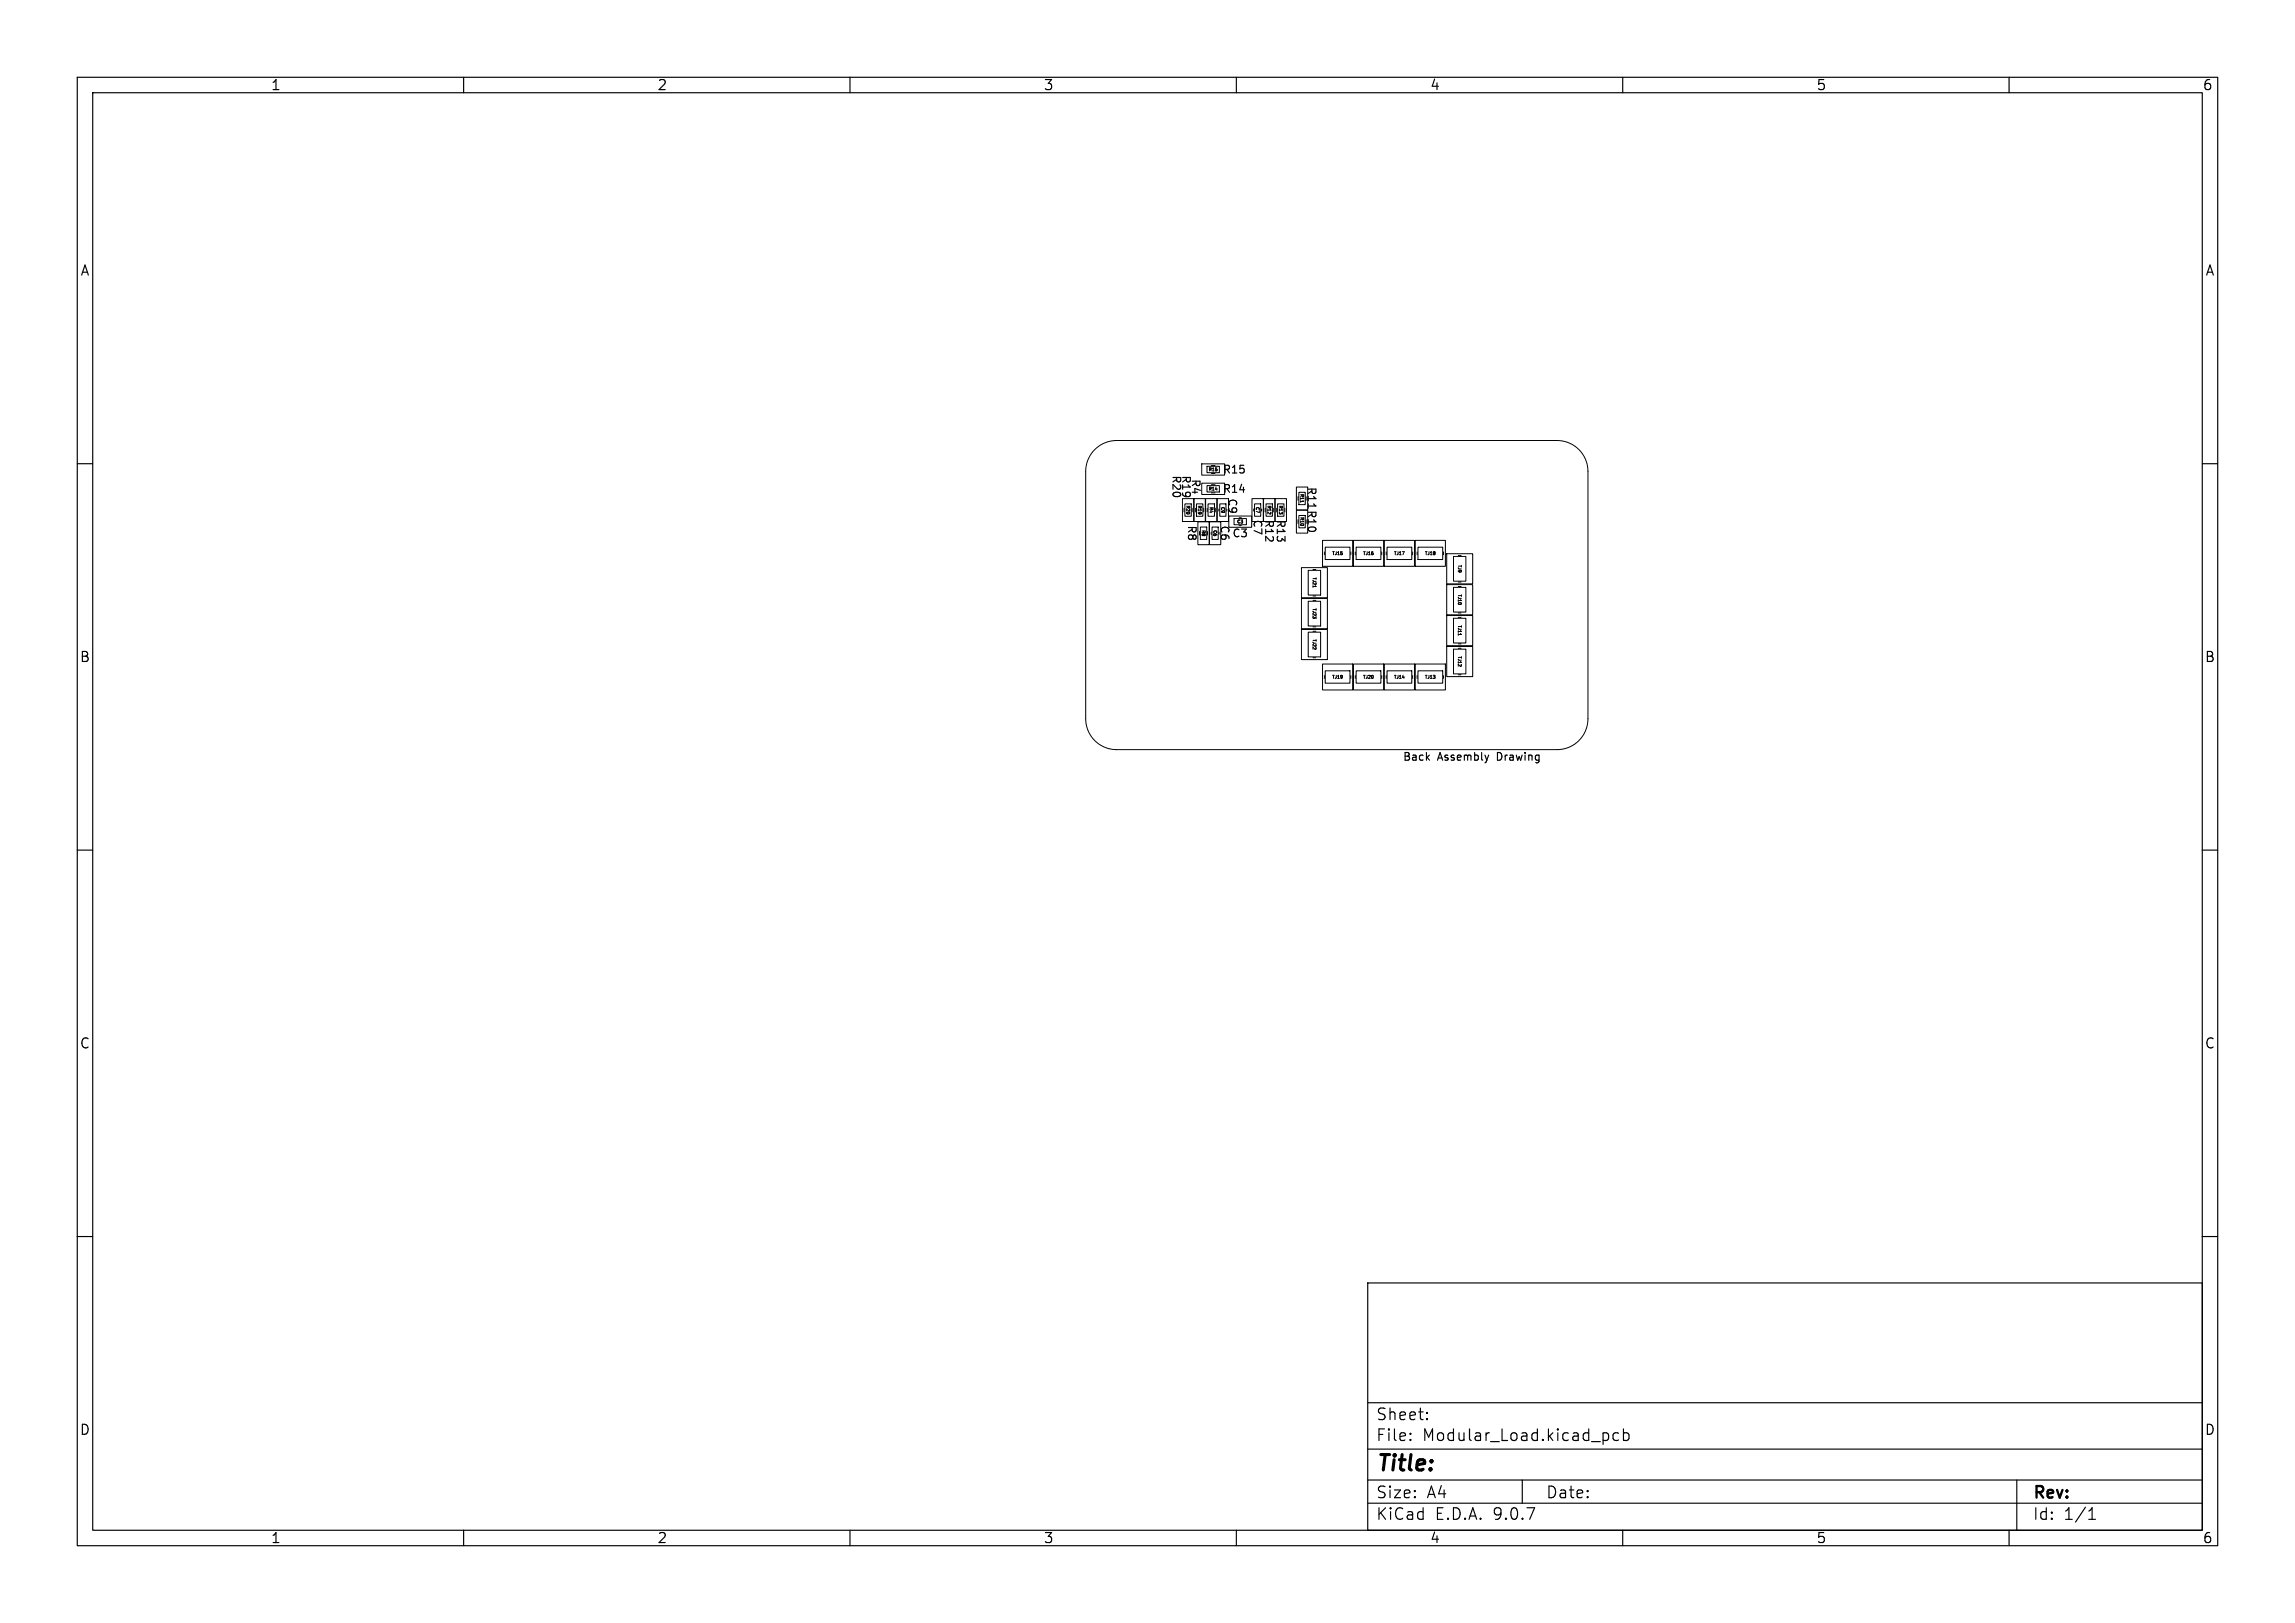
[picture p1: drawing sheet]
<svg xmlns="http://www.w3.org/2000/svg" width="297mm" height="210mm" viewBox="0 0 297 210" stroke-linecap="round" stroke-linejoin="round" font-family="sans-serif">
<defs><g id="words">
<text font-size="2.8" x="178" y="190.9">Title:</text>
<g font-size="2.1">
<text x="178" y="184">Sheet:</text>
<text x="178" y="186.7">File:</text>
<text x="184.1" y="186.7">Modular_Load.kicad_pcb</text>
<text x="178" y="196.9">KiCad</text>
<text x="178" y="194.1">Size:</text>
<text x="184.7" y="194.1">A4</text>
<text x="185.7" y="196.9">E.D.A.</text>
<text x="193.3" y="196.9">9.0.7</text>
<text x="200" y="194.1">Date:</text>
<text x="263" y="194.3">Rev:</text>
<text x="263" y="196.9">Id:</text>
<text x="267.1" y="196.9">1/1</text>
</g>
<g font-size="1.8">
<text x="35" y="11.9">1</text>
<text x="85" y="11.9">2</text>
<text x="135" y="11.9">3</text>
<text x="185" y="11.9">4</text>
<text x="235" y="11.9">5</text>
<text x="285" y="11.9">6</text>
<text x="10.3" y="35.9">A</text>
<text x="285.4" y="35.9">A</text>
<text x="10.3" y="85.9">B</text>
<text x="285.3" y="85.9">B</text>
<text x="10.3" y="135.9">C</text>
<text x="285.3" y="135.9">C</text>
<text x="10.3" y="185.9">D</text>
<text x="285.3" y="185.9">D</text>
<text x="35" y="199.9">1</text>
<text x="85" y="199.9">2</text>
<text x="135" y="199.9">3</text>
<text x="185" y="199.9">4</text>
<text x="235" y="199.9">5</text>
<text x="285" y="199.9">6</text>
</g>
<g font-size="1.4">
<text x="151.5" y="61.4" transform="rotate(90 151.5 61.4)">R20</text>
<text x="152.8" y="61.4" transform="rotate(90 152.8 61.4)">R19</text>
<text x="154" y="61.9" transform="rotate(90 154 61.9)">R4</text>
<text x="158.2" y="64">R14</text>
<text x="158.2" y="61.5">R15</text>
<text x="158.8" y="64.4" transform="rotate(90 158.8 64.4)">C9</text>
<text x="169" y="62.9" transform="rotate(90 169 62.9)">R11 R10</text>
<text x="153.5" y="67.9" transform="rotate(90 153.5 67.9)">R8</text>
<text x="157.8" y="67.9" transform="rotate(90 157.8 67.9)">C6</text>
<text x="159.4" y="69.7">C3</text>
<text x="162" y="67.1" transform="rotate(90 162 67.1)">C7</text>
<text x="163.5" y="67.2" transform="rotate(90 163.5 67.2)">R12</text>
<text x="165" y="67.2" transform="rotate(90 165 67.2)">R13</text>
<text x="181.5" y="98.5">Back</text>
<text x="186.1" y="98.5">Assembly</text>
<text x="194" y="98.5">Drawing</text>
</g>
<g font-size=".6">
<text x="153.5" y="65.4" transform="rotate(90 153.5 65.4)">R20</text>
<text x="155" y="65.4" transform="rotate(90 155 65.4)">R19</text>
<text x="156.4" y="63.5">R14</text>
<text x="156.4" y="61">R15</text>
<text x="156.5" y="65.6" transform="rotate(90 156.5 65.6)">R4</text>
<text x="158" y="65.6" transform="rotate(90 158 65.6)">C9</text>
<text x="162.5" y="65.6" transform="rotate(90 162.5 65.6)">C7</text>
<text x="164" y="65.4" transform="rotate(90 164 65.4)">R12</text>
<text x="165.5" y="65.4" transform="rotate(90 165.5 65.4)">R13</text>
<text x="168.2" y="63.9" transform="rotate(90 168.2 63.9)">R11</text>
<text x="155.5" y="68.6" transform="rotate(90 155.5 68.6)">R8</text>
<text x="157" y="68.6" transform="rotate(90 157 68.6)">C6</text>
<text x="160.1" y="67.8">C3</text>
<text x="168.2" y="66.9" transform="rotate(90 168.2 66.9)">R10</text>
<text x="172.4" y="71.9">TJ15</text>
<text x="176.4" y="71.9">TJ16</text>
<text x="180.4" y="71.9">TJ17</text>
<text x="184.4" y="71.9">TJ18</text>
<text x="169.8" y="74.7" transform="rotate(90 169.8 74.7)">TJ21</text>
<text x="188.6" y="73.1" transform="rotate(90 188.6 73.1)">TJ9</text>
<text x="188.6" y="76.9" transform="rotate(90 188.6 76.9)">TJ10</text>
<text x="169.8" y="78.7" transform="rotate(90 169.8 78.7)">TJ23</text>
<text x="169.8" y="82.7" transform="rotate(90 169.8 82.7)">TJ22</text>
<text x="188.6" y="80.9" transform="rotate(90 188.6 80.9)">TJ11</text>
<text x="172.4" y="87.9">TJ19</text>
<text x="176.4" y="87.9">TJ20</text>
<text x="180.4" y="87.9">TJ14</text>
<text x="184.4" y="87.9">TJ13</text>
<text x="188.6" y="84.9" transform="rotate(90 188.6 84.9)">TJ12</text>
</g>
</g></defs>
<g fill="none" stroke="#000" stroke-width=".15">
<path d="M10 10h277v190h-277zM12 12h273v186h-273zM60 10v2M110 10v2M160 10v2M210 10v2M260 10v2M10 60h2M285 60h2M192.6 97.7l-.2 .7M10 110h2M285 110h2"/>
<path d="M10 160h2M177 166h108v32h-108zM285 160h2M60 198v2M110 198v2M160 198v2M177 194.5h108M177 191.5h108M177 187.5h108M177 181.5h108M182.5 186.3h.1l-.1 .1M182.5 186.3v.1"/>
<path d="M182.5 185.5v.1M182.5 185.5h.1l-.1 .1M184.7 183.6v.1M184.7 183.6h-.1l.1 .1M184.7 182.8v.1M184.7 182.8h-.1l.1 .1M197 191.5v3M208 185.5l.2 .2v.4l-.2 .2M209.5 185.5l-.5-.1-.3 .3v.4l.2 .2 .1 .1 .5-.1M210 198v2M210.1 185.5l.4-.1 .3 .3v.4l-.1 .2-.2 .1-.4-.1M210.1 184.9v1.5"/>
<path d="M260 198v2M261 191.5v6.5M270.3 196.6h.9M270.3 195.5l.4-.4v1.5"/>
</g>
<g fill="none" stroke="#000" stroke-width=".13">
<path d="M141.7 58.2a4 4 0 0 1 2.8-1.2h57a4 4 0 0 1 4 4v32a4 4 0 0 1-4 4h-57a4 4 0 0 1-4-4v-32a4 4 0 0 1 1.2-2.8zM153 64.5h1.5v3h-1.5zM153.2 65.8v.4M153.3 65.2h.9v1.6h-.9zM154.3 65.8v.4M154.5 64.5h1.5v3h-1.5zM154.7 65.8v.4M154.8 65.2h.9v1.6h-.9zM155 67.5h1.5v3h-1.5zM155.2 68.8v.4M155.3 68.2h.9v1.6h-.9zM155.5 62.5h3v1.5h-3z"/>
<path d="M155.5 60h3v1.5h-3zM155.8 65.8v.4M156 64.5h1.5v3h-1.5zM156.2 62.8h1.6v.9h-1.6zM156.2 60.3h1.6v.9h-1.6zM156.2 65.8v.4M156.3 68.8v.4M156.3 65.2h.9v1.6h-.9zM156.5 67.5h1.5v3h-1.5zM156.7 68.9v.2M156.8 62.7h.4M156.8 63.8h.4"/>
<path d="M156.8 60.2h.4M156.8 61.3h.4M156.9 68.2h.8v1.6h-.8zM157.3 65.8v.4M157.5 64.5h1.5v3h-1.5zM157.7 65.9v.2M157.9 65.2h.8v1.6h-.8zM159 66.8h3v1.4h-3zM159.7 67.1h1.6v.8h-1.6zM160.4 67h.2M160.4 68h.2M162 64.5h1.5v3h-1.5z"/>
<path d="M162.2 65.9v.2M162.4 65.2h.8v1.6h-.8zM163.3 65.9v.2M163.5 64.5h1.5v3h-1.5zM163.7 65.8v.4M163.8 65.2h.9v1.6h-.9zM164.8 65.8v.4M165 64.5h1.5v3h-1.5zM165.2 65.8v.4M165.3 65.2h.9v1.6h-.9zM166.3 65.8v.4M167.8 66h1.4v3h-1.4z"/>
<path d="M167.8 63h1.4v3h-1.4zM168 64.3v.4M168 67.3v.4M168.1 66.7h.8v1.6h-.8zM168.1 63.7h.8v1.6h-.8zM168.3 64.8v.2M168.4 77.5h3.4v3.9h-3.4zM168.4 73.5h3.4v3.9h-3.4zM169.3 77.8h1.6v3.2h-1.6zM169.3 73.8h1.6v3.2h-1.6zM169.9 77.7h.4M169.9 73.7h.4"/>
<path d="M169.9 77.1h.4M169.9 75.8v.2M171.2 69.9h3.9v3.4h-3.9zM171.4 71.4v.4M171.5 70.8h3.2v1.6h-3.2zM174.8 71.4v.4M175.2 69.9h3.9v3.4h-3.9zM175.4 71.4v.4M175.5 70.8h3.2v1.6h-3.2zM178.8 71.4v.4M179.2 69.9h3.9v3.4h-3.9zM179.4 71.4v.4"/>
<path d="M179.5 70.8h3.2v1.6h-3.2zM182.8 71.4v.4M183.2 69.9h3.9v3.4h-3.9zM183.4 71.4v.4M183.5 70.8h3.2v1.6h-3.2zM186.8 71.4v.4M187.2 71.7h3.4v3.9h-3.4zM187.2 75.7h3.4v3.9h-3.4zM187.2 79.7h3.4v3.9h-3.4zM188.1 72h1.6v3.2h-1.6zM188.1 76h1.6v3.2h-1.6zM188.7 71.9h.4"/>
<path d="M188.7 75.3h.4M188.7 75.9h.4M188.7 79.3h.4M188.7 79.9h.4M168.4 81.5h3.4v3.9h-3.4zM169.3 81.8h1.6v3.2h-1.6zM169.9 81.1h.4M169.9 81.7h.4M169.9 85.1h.4M171.2 85.9h3.9v3.4h-3.9zM171.4 87.4v.4M171.5 86.8h3.2v1.6h-3.2z"/>
<path d="M174.8 87.4v.4M175.2 85.9h3.9v3.4h-3.9zM175.4 87.4v.4M175.5 86.8h3.2v1.6h-3.2zM178.8 87.4v.4M179.2 85.9h3.9v3.4h-3.9zM179.4 87.4v.4M179.5 86.8h3.2v1.6h-3.2zM182.8 87.4v.4M183.2 85.9h3.9v3.4h-3.9zM183.4 87.4v.4M183.5 86.8h3.2v1.6h-3.2z"/>
<path d="M186.8 87.4v.4M187.2 83.7h3.4v3.9h-3.4zM188.1 84h1.6v3.2h-1.6zM188.1 80h1.6v3.2h-1.6zM188.7 83.9h.4M188.7 87.3h.4M188.7 83.3h.4M188.7 82v.2"/>
</g>
<use href="#words"/>
</svg>
